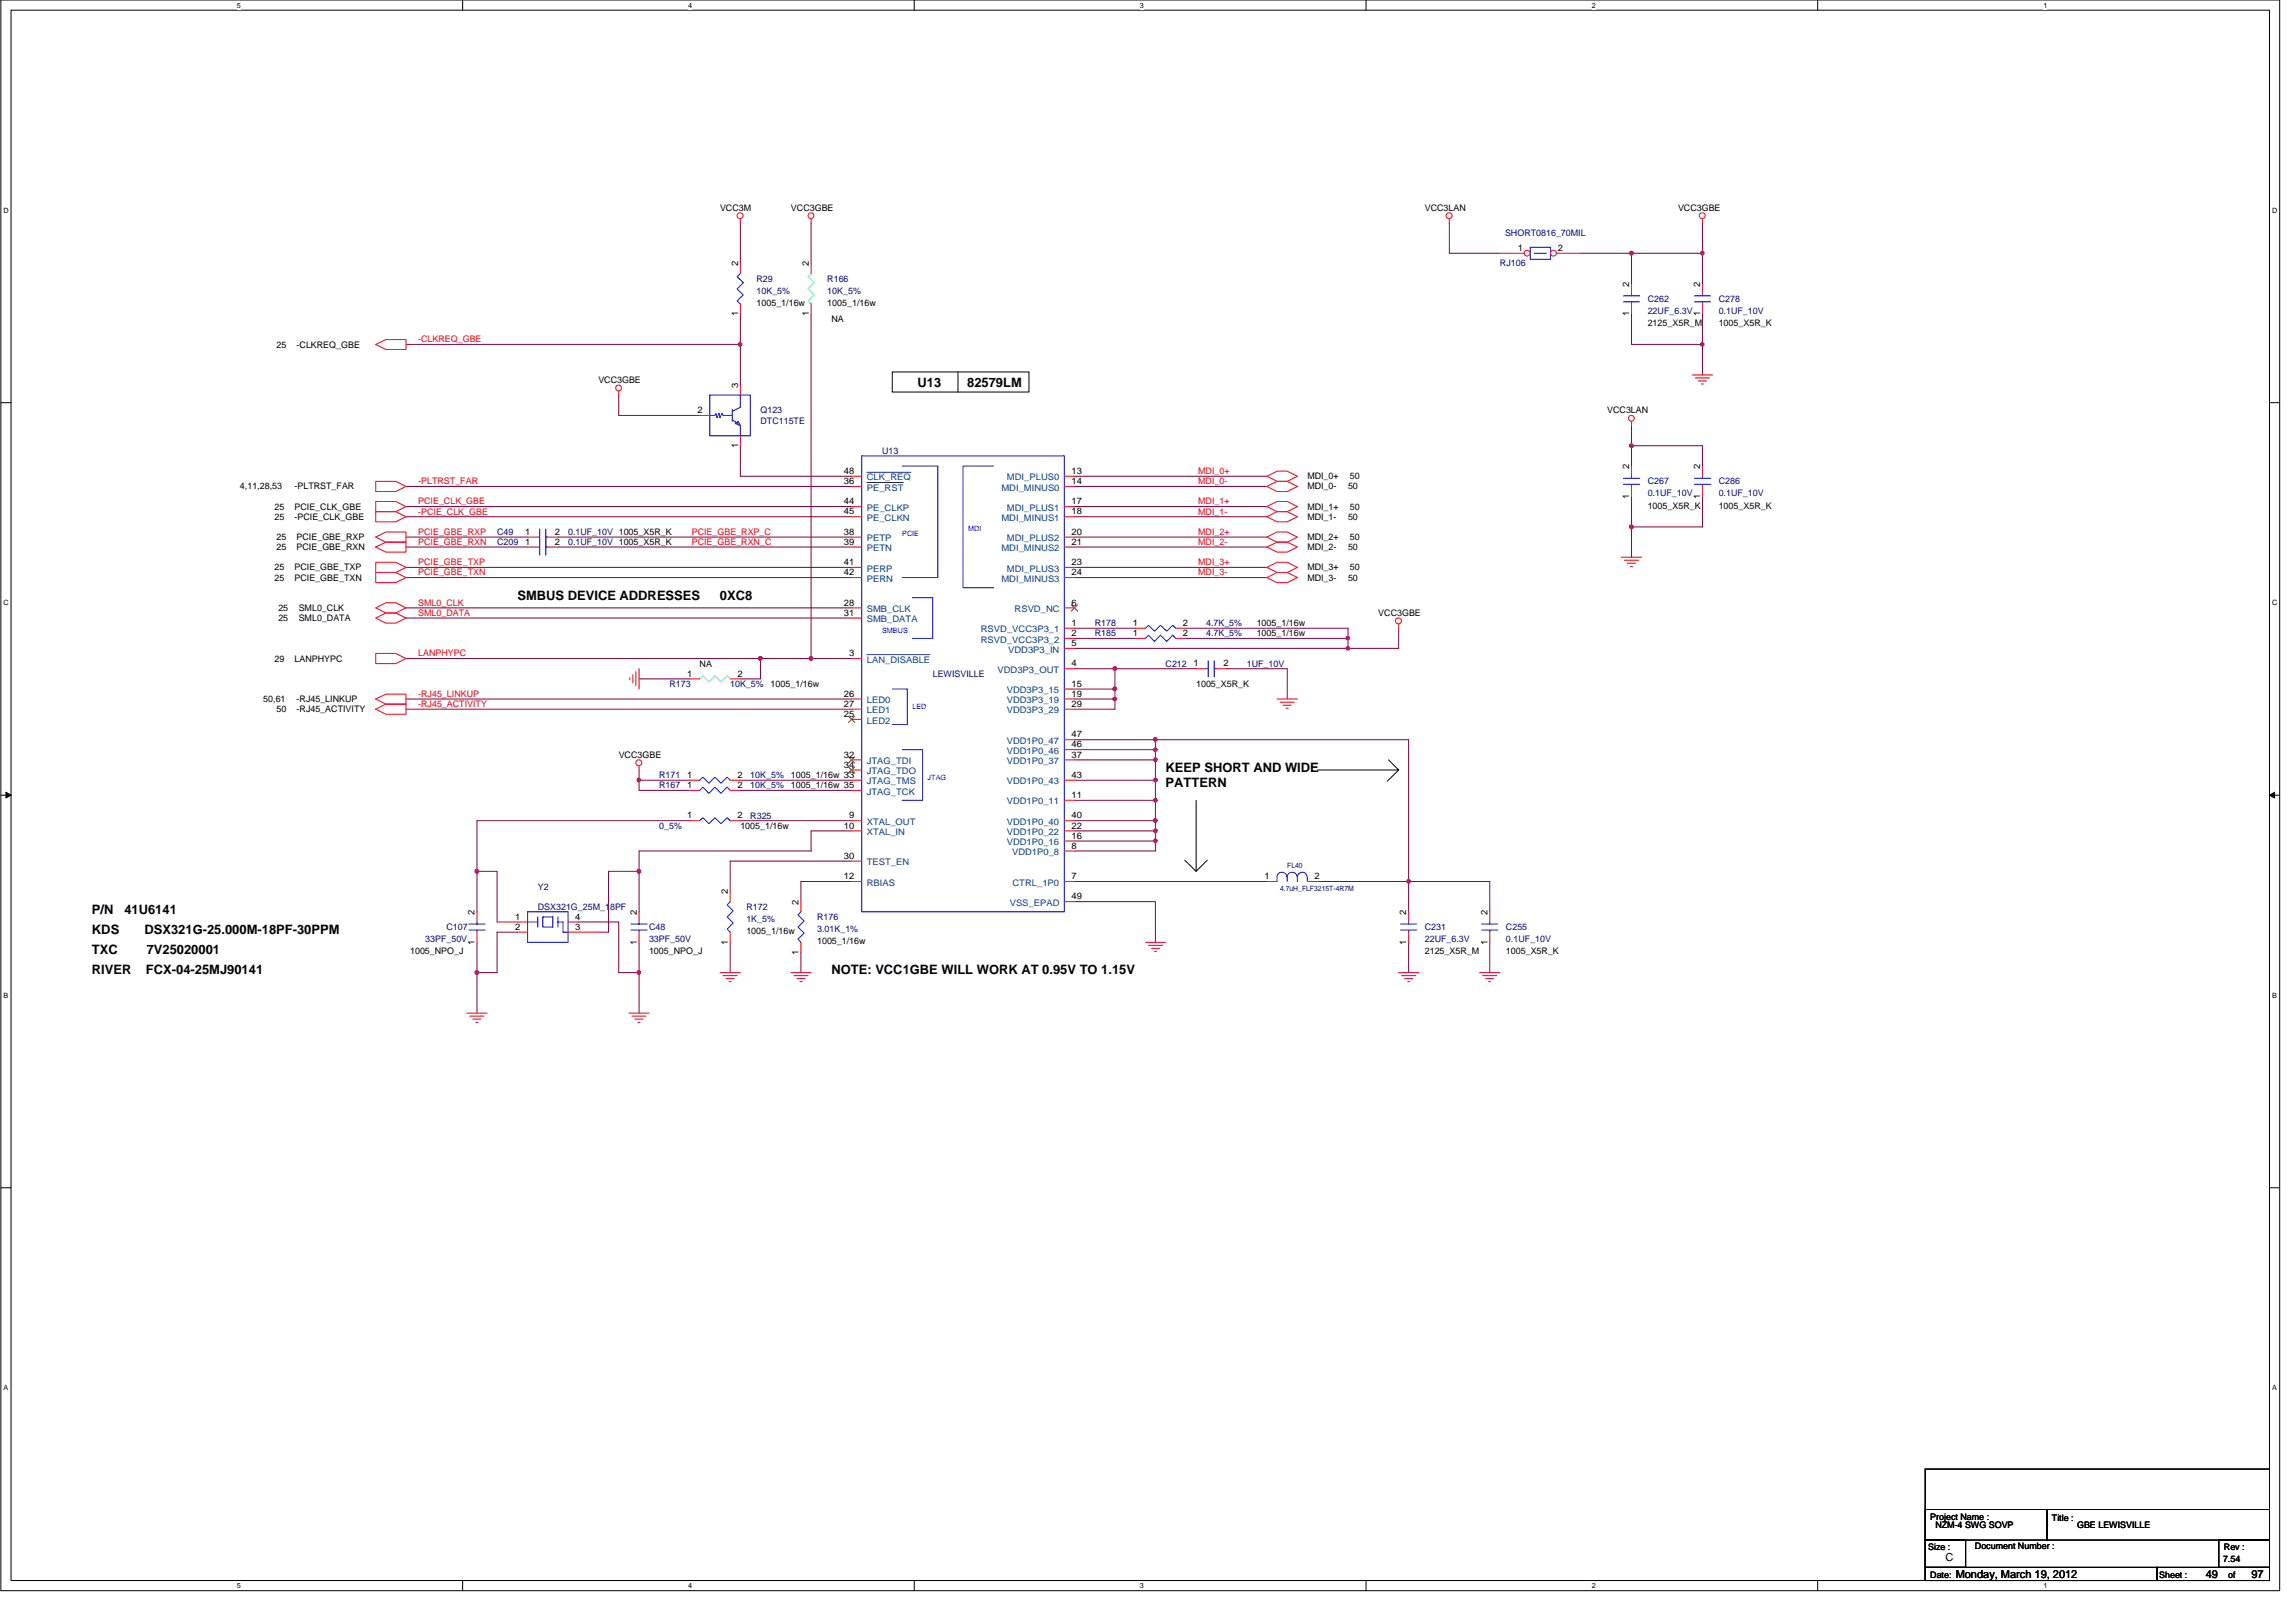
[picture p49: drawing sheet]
<svg xmlns="http://www.w3.org/2000/svg" width="420mm" height="297mm" viewBox="0 0 420 297" stroke-linecap="round" stroke-linejoin="round" font-family="sans-serif">
<defs><g id="words">
<g font-size="2.4">
<text x="168" y="70.8">U13</text>
<text x="177.1" y="70.8">82579LM</text>
<text x="94.7" y="109.8">SMBUS DEVICE ADDRESSES</text>
<text x="131.8" y="109.8">0XC8</text>
<text x="213.4" y="141.3">KEEP SHORT AND WIDE</text>
<text x="213.4" y="144.1">PATTERN</text>
<text x="16.8" y="167.2">P/N</text>
<text x="22.8" y="167.2">41U6141</text>
<text x="16.8" y="170.9">KDS</text>
<text x="26.5" y="170.9">DSX321G-25.000M-18PF-30PPM</text>
<text x="16.8" y="174.7">TXC</text>
<text x="16.8" y="178.3">RIVER</text>
<text x="26.7" y="178.3">FCX-04-25MJ90141</text>
<text x="26.9" y="174.7">7V25020001</text>
<text x="152.2" y="178.3">NOTE: VCC1GBE WILL WORK AT 0.95V TO 1.15V</text>
</g>
<g font-size="2">
<text x="356.2" y="285.6">C</text>
<text x="358" y="288.8">Monday, March 19, 2012</text>
<text x="403.8" y="288.8">49</text>
<text x="412.2" y="288.8">97</text>
</g>
<g font-size="1.7">
<text x="131.8" y="38.6">VCC3M</text>
<text x="144.8" y="38.6">VCC3GBE</text>
<text x="260.8" y="38.6">VCC3LAN</text>
<text x="307.2" y="38.6">VCC3GBE</text>
<text x="277.9" y="45.9">1</text>
<text x="285.2" y="45.9">2</text>
<text x="135.1" y="48.8" transform="rotate(-90 135.1 48.8)">2</text>
<text x="148.1" y="48.8" transform="rotate(-90 148.1 48.8)">2</text>
<text x="298.3" y="52.5" transform="rotate(-90 298.3 52.5)">2</text>
<text x="311.3" y="52.5" transform="rotate(-90 311.3 52.5)">2</text>
<text x="135.1" y="57.9" transform="rotate(-90 135.1 57.9)">1</text>
<text x="138.5" y="56">1005_1/16w</text>
<text x="148.1" y="57.9" transform="rotate(-90 148.1 57.9)">1</text>
<text x="151.5" y="56">1005_1/16w</text>
<text x="152.2" y="59">NA</text>
<text x="298.3" y="57.9" transform="rotate(-90 298.3 57.9)">1</text>
<text x="301.7" y="59.7">2125_X5R_M</text>
<text x="311.3" y="57.9" transform="rotate(-90 311.3 57.9)">1</text>
<text x="314.7" y="59.7">1005_X5R_K</text>
<text x="50.6" y="63.6">25</text>
<text x="54.3" y="63.6">-CLKREQ_GBE</text>
<text x="109.5" y="70.1">VCC3GBE</text>
<text x="135.1" y="71" transform="rotate(-90 135.1 71)">3</text>
<text x="127.7" y="75.6">2</text>
<text x="294.2" y="75.6">VCC3LAN</text>
<text x="135.1" y="82" transform="rotate(-90 135.1 82)">1</text>
<text x="43.9" y="89.6">4,11,28,53</text>
<text x="53.9" y="89.6">-PLTRST_FAR</text>
<text x="154.5" y="88.6">36</text>
<text x="154.5" y="86.7">48</text>
<text x="196.2" y="86.7">13</text>
<text x="196.2" y="88.6">14</text>
<text x="239.3" y="87.7">MDI_0+</text>
<text x="239.3" y="89.6">MDI_0-</text>
<text x="246.8" y="89.6">50</text>
<text x="247.1" y="87.7">50</text>
<text x="298.3" y="85.9" transform="rotate(-90 298.3 85.9)">2</text>
<text x="311.3" y="85.9" transform="rotate(-90 311.3 85.9)">2</text>
<text x="50.2" y="93.3">25</text>
<text x="50.2" y="95.1">25</text>
<text x="53.9" y="93.3">PCIE_CLK_GBE</text>
<text x="53.9" y="95.1">-PCIE_CLK_GBE</text>
<text x="154.5" y="94.1">45</text>
<text x="154.5" y="92.3">44</text>
<text x="196.2" y="94.1">18</text>
<text x="196.2" y="92.3">17</text>
<text x="239.3" y="93.3">MDI_1+</text>
<text x="239.3" y="95.1">MDI_1-</text>
<text x="246.8" y="95.1">50</text>
<text x="247.1" y="93.3">50</text>
<text x="298.3" y="91.3" transform="rotate(-90 298.3 91.3)">1</text>
<text x="301.7" y="93.1">1005_X5R_K</text>
<text x="311.3" y="91.3" transform="rotate(-90 311.3 91.3)">1</text>
<text x="314.7" y="93.1">1005_X5R_K</text>
<text x="50.6" y="98.8">25</text>
<text x="50.6" y="100.7">25</text>
<text x="54.3" y="98.8">PCIE_GBE_RXP</text>
<text x="54.3" y="100.7">PCIE_GBE_RXN</text>
<text x="96.2" y="97.9">1</text>
<text x="96.2" y="99.7">1</text>
<text x="101.6" y="97.9">2</text>
<text x="101.6" y="99.7">2</text>
<text x="154.5" y="97.9">38</text>
<text x="154.5" y="99.7">39</text>
<text x="196.2" y="99.7">21</text>
<text x="196.2" y="97.9">20</text>
<text x="239.3" y="98.8">MDI_2+</text>
<text x="239.3" y="100.7">MDI_2-</text>
<text x="246.8" y="100.7">50</text>
<text x="247.1" y="98.8">50</text>
<text x="50.2" y="104.4">25</text>
<text x="50.2" y="106.3">25</text>
<text x="53.9" y="104.4">PCIE_GBE_TXP</text>
<text x="53.9" y="106.3">PCIE_GBE_TXN</text>
<text x="154.5" y="105.3">42</text>
<text x="154.5" y="103.4">41</text>
<text x="196.2" y="105.3">24</text>
<text x="196.2" y="103.4">23</text>
<text x="239.3" y="104.4">MDI_3+</text>
<text x="239.3" y="106.3">MDI_3-</text>
<text x="246.8" y="106.3">50</text>
<text x="247.1" y="104.4">50</text>
<text x="51" y="111.8">25</text>
<text x="51" y="113.7">25</text>
<text x="54.7" y="111.8">SML0_CLK</text>
<text x="54.7" y="113.7">SML0_DATA</text>
<text x="154.5" y="112.7">31</text>
<text x="154.5" y="110.8">28</text>
<text x="196.2" y="110.8">6</text>
<text x="252.3" y="112.7">VCC3GBE</text>
<text x="196.2" y="118.2">5</text>
<text x="196.2" y="116.4">2</text>
<text x="196.2" y="114.6">1</text>
<text x="207.4" y="116.4">1</text>
<text x="207.4" y="114.6">1</text>
<text x="216.6" y="116.4">2</text>
<text x="216.6" y="114.6">2</text>
<text x="230.1" y="116.5">1005_1/16w</text>
<text x="230.1" y="114.6">1005_1/16w</text>
<text x="50.2" y="121.1">29</text>
<text x="53.9" y="121.1">LANPHYPC</text>
<text x="125.8" y="123.8">1</text>
<text x="128.1" y="122">NA</text>
<text x="135" y="123.8">2</text>
<text x="141.1" y="125.7">1005_1/16w</text>
<text x="155.5" y="120.1">3</text>
<text x="196.2" y="125.7">15</text>
<text x="196.2" y="122">4</text>
<text x="218.5" y="122">1</text>
<text x="219" y="125.7">1005_X5R_K</text>
<text x="224" y="122">2</text>
<text x="48.2" y="128.5">50,61</text>
<text x="50.6" y="130.3">50</text>
<text x="54.3" y="128.5">-RJ45_LINKUP</text>
<text x="54.3" y="130.3">-RJ45_ACTIVITY</text>
<text x="154.5" y="129.4">27</text>
<text x="154.5" y="127.5">26</text>
<text x="154.5" y="131.2">25</text>
<text x="196.2" y="129.4">29</text>
<text x="196.2" y="127.5">19</text>
<text x="196.2" y="135">47</text>
<text x="196.2" y="136.8">46</text>
<text x="113.3" y="138.7">VCC3GBE</text>
<text x="125.8" y="142.4">1</text>
<text x="135" y="142.4">2</text>
<text x="144.8" y="142.4">1005_1/16w 33</text>
<text x="154.5" y="140.5">34</text>
<text x="154.5" y="138.6">32</text>
<text x="196.2" y="142.4">43</text>
<text x="196.2" y="138.6">37</text>
<text x="125.8" y="149.8">1</text>
<text x="125.8" y="144.2">1</text>
<text x="135" y="149.8">2</text>
<text x="135" y="144.2">2</text>
<text x="144.8" y="144.3">1005_1/16w 35</text>
<text x="155.5" y="149.8">9</text>
<text x="196.2" y="149.8">40</text>
<text x="196.2" y="146">11</text>
<text x="135.5" y="151.7">1005_1/16w</text>
<text x="154.5" y="151.6">10</text>
<text x="196.2" y="151.6">22</text>
<text x="196.2" y="153.5">16</text>
<text x="196.2" y="155.3">8</text>
<text x="154.5" y="157.2">30</text>
<text x="154.5" y="160.9">12</text>
<text x="196.2" y="160.9">7</text>
<text x="231.5" y="160.9">1</text>
<text x="240.7" y="160.9">2</text>
<text x="86.9" y="167.4" transform="rotate(-90 86.9 167.4)">2</text>
<text x="116.6" y="167.4" transform="rotate(-90 116.6 167.4)">2</text>
<text x="133.3" y="163.7" transform="rotate(-90 133.3 163.7)">2</text>
<text x="146.2" y="165.6" transform="rotate(-90 146.2 165.6)">2</text>
<text x="196.2" y="164.6">49</text>
<text x="257.5" y="167.4" transform="rotate(-90 257.5 167.4)">2</text>
<text x="272.3" y="167.4" transform="rotate(-90 272.3 167.4)">2</text>
<text x="86.9" y="172.9" transform="rotate(-90 86.9 172.9)">1</text>
<text x="94.3" y="170.2">2</text>
<text x="94.3" y="168.3">1</text>
<text x="105.3" y="170.2">3</text>
<text x="105.3" y="168.3">4</text>
<text x="116.6" y="172.9" transform="rotate(-90 116.6 172.9)">1</text>
<text x="133.3" y="172.9" transform="rotate(-90 133.3 172.9)">1</text>
<text x="136.6" y="171">1005_1/16w</text>
<text x="149.6" y="172.8">1005_1/16w</text>
<text x="257.5" y="172.9" transform="rotate(-90 257.5 172.9)">1</text>
<text x="272.3" y="172.9" transform="rotate(-90 272.3 172.9)">1</text>
<text x="75.1" y="174.7">1005_NPO_J</text>
<text x="118.8" y="174.7">1005_NPO_J</text>
<text x="146.2" y="174.8" transform="rotate(-90 146.2 174.8)">1</text>
<text x="260.8" y="174.7">2125_X5R_M</text>
<text x="275.7" y="174.7">1005_X5R_K</text>
<text x="353.4" y="278.1">Project Name :</text>
<text x="354.3" y="279.6">NZM-4 SWG SOVP</text>
<text x="375.7" y="278.3">Title :</text>
<text x="380.3" y="279.6">GBE LEWISVILLE</text>
<text x="353" y="283.7">Size :</text>
<text x="361.6" y="283.5">Document Number :</text>
<text x="407" y="285.9">7.54</text>
<text x="407.1" y="283.7">Rev :</text>
<text x="353.4" y="288.7">Date:</text>
<text x="395.3" y="288.7">Sheet :</text>
<text x="407.9" y="288.7">of</text>
</g>
<g font-size="1.7" fill="#000080">
<text x="275.5" y="43.2">SHORT0816_70MIL</text>
<text x="138.5" y="51.6">R29</text>
<text x="138.5" y="53.8">10K_5%</text>
<text x="151.5" y="51.6">R166</text>
<text x="151.5" y="53.8">10K_5%</text>
<text x="274.6" y="48.8">RJ106</text>
<text x="301.7" y="55.2">C262</text>
<text x="301.7" y="57.5">22UF_6.3V</text>
<text x="314.7" y="55.2">C278</text>
<text x="314.7" y="57.5">0.1UF_10V</text>
<text x="139.2" y="75.6">Q123</text>
<text x="139.2" y="77.5">DTC115TE</text>
<text x="161.5" y="83.1">U13</text>
<text x="301.7" y="88.6">C267</text>
<text x="314.7" y="88.6">C286</text>
<text x="301.7" y="90.8">0.1UF_10V</text>
<text x="314.7" y="90.8">0.1UF_10V</text>
<text x="91" y="97.9">C49</text>
<text x="91" y="99.8">C209</text>
<text x="104" y="97.9">0.1UF_10V 1005_X5R_K</text>
<text x="104" y="99.8">0.1UF_10V 1005_X5R_K</text>
<text x="200.4" y="116.5">R185</text>
<text x="200.4" y="114.6">R178</text>
<text x="220.8" y="116.5">4.7K_5%</text>
<text x="220.8" y="114.6">4.7K_5%</text>
<text x="122.5" y="125.7">R173</text>
<text x="133.7" y="125.7">10K_5%</text>
<text x="170.8" y="123.9">LEWISVILLE</text>
<text x="213.4" y="122">C212</text>
<text x="228.2" y="122">1UF_10V</text>
<text x="120.7" y="142.4">R171</text>
<text x="137.4" y="142.4">10K_5%</text>
<text x="120.7" y="144.3">R167</text>
<text x="137.4" y="144.3">10K_5%</text>
<text x="137.4" y="149.8">R325</text>
<text x="120.7" y="151.7">0_5%</text>
<text x="98.5" y="162.8">Y2</text>
<text x="98.5" y="166.5">DSX321G_25M_18PF</text>
<text x="136.6" y="166.5">R172</text>
<text x="77.8" y="172.5">33PF_50V</text>
<text x="81.7" y="170.2">C107</text>
<text x="118.8" y="170.2">C48</text>
<text x="118.8" y="172.5">33PF_50V</text>
<text x="136.6" y="168.7">1K_5%</text>
<text x="149.6" y="168.4">R176</text>
<text x="149.6" y="170.6">3.01K_1%</text>
<text x="260.8" y="170.2">C231</text>
<text x="260.8" y="172.5">22UF_6.3V</text>
<text x="275.7" y="170.2">C255</text>
<text x="275.7" y="172.5">0.1UF_10V</text>
</g>
<g font-size="1.7" fill="#f00">
<text x="76.6" y="62.7">-CLKREQ_GBE</text>
<text x="76.6" y="88.6">-PLTRST_FAR</text>
<text x="219.4" y="86.8">MDI_0+</text>
<text x="219.4" y="88.6">MDI_0-</text>
<text x="76.6" y="92.3">PCIE_CLK_GBE</text>
<text x="76.6" y="94.2">-PCIE_CLK_GBE</text>
<text x="219.4" y="92.3">MDI_1+</text>
<text x="219.4" y="94.2">MDI_1-</text>
<text x="76.6" y="97.9">PCIE_GBE_RXP</text>
<text x="76.6" y="99.7">PCIE_GBE_RXN</text>
<text x="126.7" y="97.9">PCIE_GBE_RXP_C</text>
<text x="126.7" y="99.7">PCIE_GBE_RXN_C</text>
<text x="219.4" y="97.9">MDI_2+</text>
<text x="219.4" y="99.7">MDI_2-</text>
<text x="76.6" y="103.5">PCIE_GBE_TXP</text>
<text x="76.6" y="105.3">PCIE_GBE_TXN</text>
<text x="219.4" y="103.5">MDI_3+</text>
<text x="219.4" y="105.3">MDI_3-</text>
<text x="76.6" y="110.9">SML0_CLK</text>
<text x="76.6" y="112.7">SML0_DATA</text>
<text x="76.6" y="120.1">LANPHYPC</text>
<text x="76.6" y="127.6">-RJ45_LINKUP</text>
<text x="76.6" y="129.4">-RJ45_ACTIVITY</text>
</g>
<g font-size="1.7" fill="#004080">
<text x="158.7" y="89.8">PE_RST</text>
<text x="158.7" y="87.9">CLK_REQ</text>
<text x="183.3" y="89.8">MDI_MINUS0</text>
<text x="184.4" y="87.9">MDI_PLUS0</text>
<text x="158.7" y="95.3">PE_CLKN</text>
<text x="158.7" y="93.5">PE_CLKP</text>
<text x="183.3" y="95.3">MDI_MINUS1</text>
<text x="184.4" y="93.5">MDI_PLUS1</text>
<text x="158.7" y="99.1">PETP</text>
<text x="158.7" y="100.9">PETN</text>
<text x="183.3" y="100.9">MDI_MINUS2</text>
<text x="184.4" y="99.1">MDI_PLUS2</text>
<text x="158.7" y="106.5">PERN</text>
<text x="158.7" y="104.6">PERP</text>
<text x="183.3" y="106.5">MDI_MINUS3</text>
<text x="184.4" y="104.6">MDI_PLUS3</text>
<text x="158.7" y="113.9">SMB_DATA</text>
<text x="158.7" y="112">SMB_CLK</text>
<text x="185.7" y="112">RSVD_NC</text>
<text x="179.6" y="117.6">RSVD_VCC3P3_2</text>
<text x="179.6" y="115.7">RSVD_VCC3P3_1</text>
<text x="184.6" y="119.4">VDD3P3_IN</text>
<text x="158.7" y="121.3">LAN_DISABLE</text>
<text x="182.6" y="123.1">VDD3P3_OUT</text>
<text x="158.7" y="130.6">LED1</text>
<text x="158.7" y="128.7">LED0</text>
<text x="184.3" y="130.6">VDD3P3_29</text>
<text x="184.3" y="128.7">VDD3P3_19</text>
<text x="184.3" y="126.9">VDD3P3_15</text>
<text x="158.7" y="132.4">LED2</text>
<text x="184.3" y="136.1">VDD1P0_47</text>
<text x="184.3" y="138">VDD1P0_46</text>
<text x="158.7" y="141.7">JTAG_TDO</text>
<text x="158.7" y="143.6">JTAG_TMS</text>
<text x="158.7" y="139.8">JTAG_TDI</text>
<text x="184.3" y="143.6">VDD1P0_43</text>
<text x="184.3" y="139.8">VDD1P0_37</text>
<text x="158.7" y="145.4">JTAG_TCK</text>
<text x="184.3" y="147.2">VDD1P0_11</text>
<text x="158.7" y="152.8">XTAL_IN</text>
<text x="158.7" y="151">XTAL_OUT</text>
<text x="184.3" y="151">VDD1P0_40</text>
<text x="184.3" y="152.8">VDD1P0_22</text>
<text x="184.3" y="154.7">VDD1P0_16</text>
<text x="158.7" y="158.4">TEST_EN</text>
<text x="185.3" y="156.5">VDD1P0_8</text>
<text x="158.7" y="162.1">RBIAS</text>
<text x="184.9" y="165.8">VSS_EPAD</text>
<text x="185.4" y="162.1">CTRL_1P0</text>
</g>
<g font-size="1.3">
<text x="43.3" y="1.4">5</text>
<text x="126" y="1.4">4</text>
<text x="208.7" y="1.4">3</text>
<text x="291.4" y="1.4">2</text>
<text x="374.1" y="1.4">1</text>
<text x=".6" y="38.9">D</text>
<text x="416" y="38.9">D</text>
<text x=".6" y="110.8">C</text>
<text x="416" y="110.8">C</text>
<text x=".6" y="182.6">B</text>
<text x="416" y="182.6">B</text>
<text x=".6" y="254.5">A</text>
<text x="416" y="254.5">A</text>
<text x="43.3" y="290.7">5</text>
<text x="126" y="290.7">4</text>
<text x="208.7" y="290.7">3</text>
<text x="291.4" y="290.7">2</text>
<text x="374.1" y="290.7">1</text>
</g>
<g font-size="1.3" fill="#00f">
<text x="165.2" y="98.2">PCIE</text>
<text x="177.2" y="97.2">MDI</text>
<text x="161.5" y="115.8">SMBUS</text>
<text x="167" y="129.7">LED</text>
<text x="169.8" y="142.7">JTAG</text>
</g>
<g font-size="1.3" fill="#000080">
<text x="235.7" y="158.8">FL40</text>
<text x="234.3" y="163.1">4.7uH_FLF3215T-4R7M</text>
</g>
</g></defs>
<path d="M.2 0h417.2v291.1h-417.2zM2 1.9h413.5v287.4h-413.5z" fill="none" stroke="#000" stroke-width=".18"/>
<g fill="#fff">
<path d="M43.3 .2h.8v1.5h-.8z"/>
<path d="M43.3 289.5h.8v1.5h-.8z"/>
</g>
<path d="M84.7 0v1.9M84.7 289.3v1.8" fill="none" stroke="#000" stroke-width=".18"/>
<g fill="#fff">
<path d="M126 .2h.7v1.5h-.7z"/>
<path d="M126 289.5h.7v1.5h-.7z"/>
</g>
<path d="M167.4 0v1.9M167.4 289.3v1.8" fill="none" stroke="#000" stroke-width=".18"/>
<g fill="#fff">
<path d="M208.7 .2h.7v1.5h-.7z"/>
<path d="M208.7 289.5h.7v1.5h-.7z"/>
</g>
<path d="M250.1 0v1.9M250.1 289.3v1.8" fill="none" stroke="#000" stroke-width=".18"/>
<g fill="#fff">
<path d="M291.4 .2h.7v1.5h-.7z"/>
<path d="M291.4 289.5h.7v1.5h-.7z"/>
</g>
<path d="M332.8 0v1.9M332.8 289.3v1.8" fill="none" stroke="#000" stroke-width=".18"/>
<g fill="#fff">
<path d="M374.1 .2h.7v1.5h-.7z"/>
<path d="M374.1 289.5h.7v1.5h-.7z"/>
<path d="M.6 37.8h1v1.4h-1z"/>
<path d="M416 37.8h.9v1.4h-.9z"/>
<path d="M.6 109.6h1v1.5h-1z"/>
<path d="M416 109.6h.9v1.5h-.9z"/>
</g>
<path d="M.2 73.7h1.8M415.5 73.7h1.9" fill="none" stroke="#000" stroke-width=".18"/>
<g fill="#fff">
<path d="M.6 181.4h.9v1.5h-.9z"/>
<path d="M416 181.4h.8v1.5h-.8z"/>
</g>
<path d="M.2 145.5h1.8M415.5 145.5h1.9" fill="none" stroke="#000" stroke-width=".18"/>
<path d="M1.1 145l.9 .5-.9 .5zM415.5 145.5l.9-.5v1z" fill="#000" stroke="#000" stroke-width=".18"/>
<g fill="#fff">
<path d="M.6 253.3h.8v1.5h-.8z"/>
<path d="M416 253.3h.8v1.5h-.8z"/>
</g>
<g fill="none" stroke="#000" stroke-width=".18">
<path d="M163.4 68.1h25v3.7h-25zM175.4 68.1v3.7M254.2 139.1l1.9 1.8h-14.9M219 146.5v13l-2.1-2.1M221 157.4l-2 2.1M256.1 140.9l-2.1 2.1M.2 217.4h1.8M415.5 217.4h1.9M352.5 276.3h22.2v5.6h-22.2zM352.5 268.9h63v20.4h-63zM374.7 276.3h40.8v5.6h-40.8zM352.5 281.9h7.4v5h-7.4z"/>
<path d="M352.5 286.9h42.4v2.4h-42.4zM394.9 286.9h20.6v2.4h-20.6zM406.2 281.9h9.3v5h-9.3z"/>
</g>
<g fill="none" stroke="#800040" stroke-width=".18">
<path d="M135.5 40.8v7.4M135.5 57.5v5.5M148.5 57.5v63M148.5 40.8v7.4M265.3 40.8v5.6h9.3M289.4 46.4h9.3M298.7 57.5v5.5h13v5.6M298.7 46.4v5.5M298.7 46.4h13M311.7 46.4v5.5M311.7 40.8v5.6M311.7 57.5v5.5"/>
<path d="M74.3 63h61.2v7.5M113.3 72.3v3.7h14.8M298.7 77.9v3.7M74.3 89h81.6M74.3 92.7h81.6M74.3 94.6h81.6M74.3 98.3h22.3M102.1 98.3h53.8M135.5 81.6v5.6h20.4M196.7 87.2h35.2M196.7 89h35.2M196.7 92.7h35.2"/>
<path d="M196.7 94.6h35.2M196.7 98.3h35.2M298.7 81.6v3.7M298.7 90.8v5.6M298.7 96.4v5.6M298.7 81.6h13v3.7M311.7 90.8v5.6h-13M74.3 103.8h81.6M74.3 105.7h81.6M74.3 111.3h81.6M74.3 113.1h81.6M74.3 100.1h22.3"/>
<path d="M102.1 100.1h53.8M196.7 118.7h50.1M196.7 100.1h35.2M196.7 103.8h35.2M196.7 105.7h35.2M196.7 115h11.1M196.7 116.8h11.1M217.1 115h29.7v1.8M217.1 116.8h29.7v1.9M256.1 115v3.7h-9.3M74.3 120.5h64.9v3.7h-3.7M74.3 127.9h81.6"/>
<path d="M74.3 129.8h81.6M117 124.2h9.3M139.2 120.5h9.3M148.5 120.5h7.4M196.7 122.4h7.4M196.7 127.9h7.4M196.7 126.1h7.4M196.7 139.1h14.8M196.7 137.2h14.8M196.7 135.4h14.8M204.1 127.9v1.9h-7.4M204.1 122.4v3.7"/>
<path d="M204.1 126.1v1.8M204.1 122.4h14.9M211.5 135.4v1.8M211.5 139.1v3.7M211.5 137.2v1.9M211.5 135.4h46.4v25.9M224.5 122.4h11.2v5.5M87.3 159.5v7.4M117 142.8h9.3M117 142.8v1.9h9.3M117 159.5h-5.6v11.1h-1.9M117 159.5v7.4"/>
<path d="M117 140.9v1.9M126.3 150.2h-39v9.3h3.7v9.2M135.5 142.8h20.4M135.5 144.7h20.4M135.5 150.2h20.4M155.9 152.1h-7.4v3.6h-31.5v3.8M155.9 157.6h-22.2v5.6M196.7 153.9h14.8M196.7 152.1h14.8M196.7 150.2h14.8M196.7 146.5h14.8M196.7 142.8h14.8"/>
<path d="M211.5 153.9v1.8h-14.8M211.5 150.2v1.9M211.5 146.5v3.7M211.5 142.8v3.7M211.5 152.1v1.8M87.3 178v7.4M87.3 172.5v5.5M94.7 170.6h-3.7v7.4h-3.7M105.9 168.7h7.4v9.3h3.7M117 178v7.4M117 172.5v5.5M133.7 172.5v5.5"/>
<path d="M146.6 174.3v3.7M155.9 161.3h-9.3v3.7M196.7 165h14.8v7.5M196.7 161.3h35.2M241.2 161.3h16.7M257.9 161.3h14.8v5.6M257.9 161.3v5.6M257.9 172.5v5.5M272.7 172.5v5.5"/>
</g>
<g fill="#f0f" stroke="#f0f" stroke-width=".18">
<circle cx="148.5" cy="120.5" r=".37"/>
<circle cx="135.5" cy="63" r=".34"/>
<circle cx="139.2" cy="120.5" r=".37"/>
<circle cx="116.9" cy="142.8" r=".35"/>
<circle cx="87.3" cy="159.4" r=".37"/>
<circle cx="116.9" cy="159.4" r=".35"/>
<circle cx="116.9" cy="178" r=".35"/>
<circle cx="87.3" cy="178" r=".37"/>
<circle cx="211.5" cy="135.3" r=".34"/>
<circle cx="211.5" cy="153.9" r=".34"/>
<circle cx="211.5" cy="150.2" r=".35"/>
<circle cx="211.5" cy="146.5" r=".34"/>
<circle cx="211.5" cy="142.8" r=".35"/>
<circle cx="211.5" cy="139" r=".35"/>
<circle cx="211.5" cy="137.2" r=".34"/>
<circle cx="257.9" cy="161.3" r=".35"/>
<circle cx="204.1" cy="122.4" r=".37"/>
<circle cx="204.1" cy="127.9" r=".36"/>
<circle cx="204.1" cy="126.1" r=".36"/>
<circle cx="246.7" cy="118.7" r=".34"/>
<circle cx="246.7" cy="116.8" r=".34"/>
<circle cx="211.5" cy="152" r=".35"/>
<circle cx="311.6" cy="46.3" r=".35"/>
<circle cx="311.6" cy="63" r=".34"/>
<circle cx="298.7" cy="46.3" r=".37"/>
<circle cx="298.7" cy="81.6" r=".36"/>
<circle cx="298.7" cy="96.4" r=".37"/>
</g>
<g fill="none" stroke="#f00" stroke-width=".18">
<path d="M135.5 40v.8M148.5 40v.8M148.5 55.6v1.9M148.5 48.2v1.9M265.3 40v.8M311.7 40v.8M68.8 63l1.8-.9h3.7v1.9h-3.7zM113.3 71.6v.7M298.7 77.1v.8M309.8 68.6h3.7M310.4 69.2h2.6M310.9 69.7h1.5"/>
<path d="M311.5 70.3h.4M68.8 98.3l1.8-.9h3.7v1.8h-3.7zM68.8 88.1h3.7l1.8 .9-1.8 1h-3.7zM68.8 91.8h3.7l1.8 .9-1.8 .9h-3.7zM68.8 93.6h3.7l1.8 1-1.8 .9h-3.7zM231.9 87.2l1.9-1h1.9l1.8 1-1.8 .9h-1.9zM231.9 89l1.9-.9h1.9l1.8 .9-1.8 1h-1.9zM231.9 92.7l1.9-.9h1.9l1.8 .9-1.8 .9h-1.9zM231.9 94.6l1.9-1h1.9l1.8 1-1.8 .9h-1.9zM231.9 98.3l1.9-.9h1.9l1.8 .9-1.8 .9h-1.9zM68.8 100.1l1.8-.9h3.7v1.8h-3.7zM68.8 102.9h3.7l1.8 .9-1.8 1h-3.7z"/>
<path d="M68.8 104.8h3.7l1.8 .9-1.8 .9h-3.7zM68.8 111.3l1.8-1h1.9l1.8 1-1.8 .9h-1.9zM68.8 113.1l1.8-.9h1.9l1.8 .9-1.8 .9h-1.9zM68.8 119.6h3.7l1.8 .9-1.8 1h-3.7zM231.9 100.1l1.9-.9h1.9l1.8 .9-1.8 .9h-1.9zM231.9 103.8l1.9-.9h1.9l1.8 .9-1.8 1h-1.9zM231.9 105.7l1.9-.9h1.9l1.8 .9-1.8 .9h-1.9zM256.1 114.2v.8M296.8 102h3.8M297.4 102.5h2.6M297.9 103.1h1.6M298.5 103.7h.4"/>
<path d="M68.8 127.9l1.8-.9h3.7v1.9h-3.7zM68.8 129.8l1.8-.9h3.7v1.8h-3.7zM115.3 124v.4M115.9 123.5v1.5M116.4 122.9v2.6M117 122.4v3.7M233.8 127.9h3.7M234.3 128.5h2.6M234.9 129.1h1.5M235.4 129.6h.4M117 140.2v.7M131.8 178h3.7"/>
<path d="M132.4 178.6h2.5M132.9 179.1h1.5M133.5 179.7h.3M144.8 178h3.7M145.4 178.6h2.5M145.9 179.1h1.5M146.5 179.7h.3M209.7 172.5h3.7M210.3 173h2.5M210.8 173.6h1.5M211.4 174.1h.3M256.1 178h3.6"/>
<path d="M256.6 178.6h2.6M257.2 179.1h1.4M257.7 179.7h.4M270.9 178h3.7M271.4 178.6h2.6M272 179.1h1.5M272.5 179.7h.4M85.5 185.4h3.7M86 186h2.6M86.6 186.5h1.4M87.1 187.1h.4M115.1 185.4h3.7"/>
<path d="M115.7 186h2.6M116.2 186.5h1.5M116.8 187.1h.4"/>
<circle cx="135.5" cy="39.5" r=".55"/>
<circle cx="148.5" cy="39.5" r=".54"/>
<circle cx="265.3" cy="39.5" r=".55"/>
<circle cx="311.7" cy="39.5" r=".55"/>
<circle cx="113.2" cy="71" r=".54"/>
<circle cx="298.7" cy="76.6" r=".54"/>
<circle cx="256" cy="113.6" r=".55"/>
<circle cx="117" cy="139.6" r=".55"/>
</g>
<path d="M148.5 50.1l-.6 .5 1.1 1.1-1.1 1.2 1.1 1.1-1.1 1.1 .6 .5" fill="none" stroke="#00ff80" stroke-width=".18"/>
<path d="M280.2 45.3h3.7v2.2h-3.7zM280.9 46.4h2.2" fill="none" stroke="#00f" stroke-width=".18"/>
<circle cx="279.6" cy="46.3" r=".54" fill="#fff" stroke="#f00" stroke-width=".18"/>
<path d="M274.6 46.4h4.5" fill="none" stroke="#f00" stroke-width=".18"/>
<circle cx="284.4" cy="46.3" r=".54" fill="#fff" stroke="#f00" stroke-width=".18"/>
<g fill="none" stroke="#f00" stroke-width=".18">
<path d="M135.5 55.6v1.9M135.5 48.2v1.9M285 46.4h4.4M298.7 55.6v1.9M298.7 51.9v1.9M311.7 55.6v1.9M311.7 51.9v1.9M128.1 76h1.9M135.5 70.5v1.8M135.5 79.8v1.8M96.6 98.3h1.9M100.3 98.3h1.8"/>
<path d="M155.9 94.6h1.9M155.9 92.7h1.9M155.9 98.3h1.9M155.9 89h1.9M155.9 87.2h1.9M194.8 98.3h1.9M194.8 94.6h1.9M194.8 92.7h1.9M194.8 87.2h1.9M194.8 89h1.9M298.7 89v1.8M298.7 85.3v1.9"/>
<path d="M311.7 89v1.8M311.7 85.3v1.9M96.6 100.1h1.9M100.3 100.1h1.8M155.9 105.7h1.9M155.9 113.1h1.9M155.9 111.3h1.9M155.9 100.1h1.9M155.9 103.8h1.9M194.8 105.7h1.9M194.8 103.8h1.9M194.8 100.1h1.9"/>
<path d="M194.8 111.3h1.9M194.8 118.7h1.9M194.8 116.8h1.9M194.8 115h1.9M207.8 116.8h1.9M207.8 115h1.9M215.3 116.8h1.8M215.3 115h1.8M126.3 124.2h1.8M133.7 124.2h1.8M155.9 139.1h1.9M155.9 129.8h1.9"/>
<path d="M155.9 127.9h1.9M155.9 131.7h1.9M155.9 120.5h1.9M194.8 135.4h1.9M194.8 137.2h1.9M194.8 139.1h1.9M194.8 129.8h1.9M194.8 127.9h1.9M194.8 126.1h1.9M194.8 122.4h1.9M219 122.4h1.8M222.7 122.4h1.8"/>
<path d="M126.3 150.2h1.8M126.3 142.8h1.8M126.3 144.7h1.8M133.7 150.2h1.8M133.7 142.8h1.8M133.7 144.7h1.8M155.9 144.7h1.9M155.9 140.9h1.9M155.9 142.8h1.9M155.9 157.6h1.9M155.9 152.1h1.9M155.9 150.2h1.9"/>
<path d="M194.8 142.8h1.9M194.8 150.2h1.9M194.8 152.1h1.9M194.8 153.9h1.9M194.8 146.5h1.9M194.8 155.7h1.9M87.3 170.6v1.9M87.3 166.9v1.8M91 168.7h5.6M94.7 170.6h1.9M104 170.6h5.5M104 168.7h1.9"/>
<path d="M117 170.6v1.9M117 166.9v1.8M133.7 170.6v1.9M133.7 163.2v1.8M146.6 172.5v1.8M146.6 165v1.9M155.9 161.3h1.9M194.8 165h1.9M194.8 161.3h1.9M231.9 161.3h1.9M239.3 161.3h1.9M257.9 170.6v1.9"/>
<path d="M257.9 166.9v1.8M272.7 170.6v1.9M272.7 166.9v1.8"/>
</g>
<g fill="none" stroke="#00f" stroke-width=".18">
<path d="M135.5 50.1l-.6 .5 1.2 1.1-1.2 1.2 1.2 1.1-1.2 1.1 .6 .5M297.2 54.1h3M297.2 55.2h3M298.7 55.2v.4M298.7 53.8v.3M310.2 54.1h3M310.2 55.2h3M311.7 55.2v.4M311.7 53.8v.3M130 76h.9l.2-.4 .2 .8 .3-.8 .2 .8 .4-.8 .2 .4h1.7M130 72.3h7.4v7.5h-7.4zM134.1 74.9v2.2"/>
<path d="M134.1 76.8l1.4 1.1M134.6 77.5l.6-.4 .3 .8zM135.5 72.3v2.2l-1.4 .8M135.5 77.9v1.9M98.5 98.3h.3M98.8 96.8v3M98.8 98.6v3M99.9 98.3h.4M99.9 96.8v3M99.9 98.6v3M157.8 83.4h37v83.5h-37zM165.2 85.3h6.5v20.4h-6.5"/>
<path d="M181.9 85.3h-5.6v22.3h5.6M297.2 87.5h3M297.2 88.6h3M298.7 88.6v.4M298.7 87.2v.3M310.2 87.5h3M310.2 88.6h3M311.7 88.6v.4M311.7 87.2v.3M98.5 100.1h.3M99.9 100.1h.4M167 109.4h3.8v7.4h-3.8"/>
<path d="M209.7 116.8l.6-.6 1.1 1.2 1.1-1.2 1.1 1.2 1.1-1.2 .6 .6M209.7 115l.6-.6 1.1 1.1 1.1-1.1 1.1 1.1 1.1-1.1 .6 .6M163.4 126.1h2.7v6.5h-2.7M165.2 137.2h3.7v9.3h-3.7M220.8 122.4h.4M221.2 120.9v3M222.3 120.9v3M222.3 122.4h.4M128.1 150.2l.6-.6 1.1 1.1 1.1-1.1 1.1 1.1 1.1-1.1 .6 .6M128.1 142.8l.6-.6 1.1 1.1 1.1-1.1 1.1 1.1 1.1-1.1 .6 .6M128.1 144.7l.6-.6 1.1 1.1 1.1-1.1 1.1 1.1 1.1-1.1 .6 .6M85.8 169.1h3"/>
<path d="M85.8 170.2h3M87.3 170.2v.4M87.3 168.7v.4M96.6 166.9h7.4v5.6h-7.4zM96.6 168.7h1.9M98.5 167.8v1.9M99.4 167.8h1.8v1.9h-1.8zM102.1 168.7h1v1.9h.9M102.1 167.8v1.9M115.5 170.2h3M115.5 169.1h3M117 170.2v.4"/>
<path d="M117 168.7v.4M133.7 165l-.6 .6 1.1 1.1-1.1 1.1 1.1 1.1-1.1 1.2 .6 .5M146.6 166.9l-.5 .5 1.1 1.2-1.1 1.1 1.1 1.1-1.1 1.1 .5 .6M233.8 160.5a.91 .91 0 0 1 .9-.9 .91 .91 0 0 1 .9 .9M233.8 160.6v.7M235.7 160.6v.7M235.7 160.5a.91 .91 0 0 1 .9-.9 .91 .91 0 0 1 .9 .9M237.5 160.5a.89 .89 0 0 1 .9-.9 .89 .89 0 0 1 .9 .9M237.5 160.6v.7M239.3 160.6v.7M256.4 169.1h3M256.4 170.2h3"/>
<path d="M257.9 170.2v.4M257.9 168.7v.4M271.3 169.1h2.9M271.3 170.2h2.9M272.7 170.2v.4M272.7 168.7v.4"/>
</g>
<path d="M196.2 110.7l1.1 1.1M197.3 110.7l-1.2 1.1M155.4 138.5l1.1 1.2M155.4 131.1l1.1 1.1M156.5 138.5l-1.2 1.2M156.5 131.1l-1.2 1.1M155.4 140.4l1.1 1.1M156.5 140.4l-1.2 1.1" fill="none" stroke="#804000" stroke-width=".18"/>
<path d="M158.7 88.3h6.7M158.7 86.4h8M158.7 119.8h11.6" fill="none" stroke="#004080" stroke-width=".18"/>
<path d="M128.1 124.2l.6-.5 1.1 1.1 1.1-1.1 1.1 1.1 1.1-1.1 .6 .5" fill="none" stroke="#00ff80" stroke-width=".18"/>
<g fill="#f0f" stroke="#f0f" stroke-width=".18">
<circle cx="148.5" cy="120.5" r=".37"/>
<circle cx="135.5" cy="63" r=".34"/>
<circle cx="139.2" cy="120.5" r=".37"/>
<circle cx="116.9" cy="142.8" r=".35"/>
<circle cx="87.3" cy="159.4" r=".37"/>
<circle cx="116.9" cy="159.4" r=".35"/>
<circle cx="116.9" cy="178" r=".35"/>
<circle cx="87.3" cy="178" r=".37"/>
<circle cx="211.5" cy="135.3" r=".34"/>
<circle cx="211.5" cy="153.9" r=".34"/>
<circle cx="211.5" cy="150.2" r=".35"/>
<circle cx="211.5" cy="146.5" r=".34"/>
<circle cx="211.5" cy="142.8" r=".35"/>
<circle cx="211.5" cy="139" r=".35"/>
<circle cx="211.5" cy="137.2" r=".34"/>
<circle cx="257.9" cy="161.3" r=".35"/>
<circle cx="204.1" cy="122.4" r=".37"/>
<circle cx="204.1" cy="127.9" r=".36"/>
<circle cx="204.1" cy="126.1" r=".36"/>
<circle cx="246.7" cy="118.7" r=".34"/>
<circle cx="246.7" cy="116.8" r=".34"/>
<circle cx="211.5" cy="152" r=".35"/>
<circle cx="311.6" cy="46.3" r=".35"/>
<circle cx="311.6" cy="63" r=".34"/>
<circle cx="298.7" cy="46.3" r=".37"/>
<circle cx="298.7" cy="81.6" r=".36"/>
<circle cx="298.7" cy="96.4" r=".37"/>
</g>
<use href="#words"/>
</svg>
